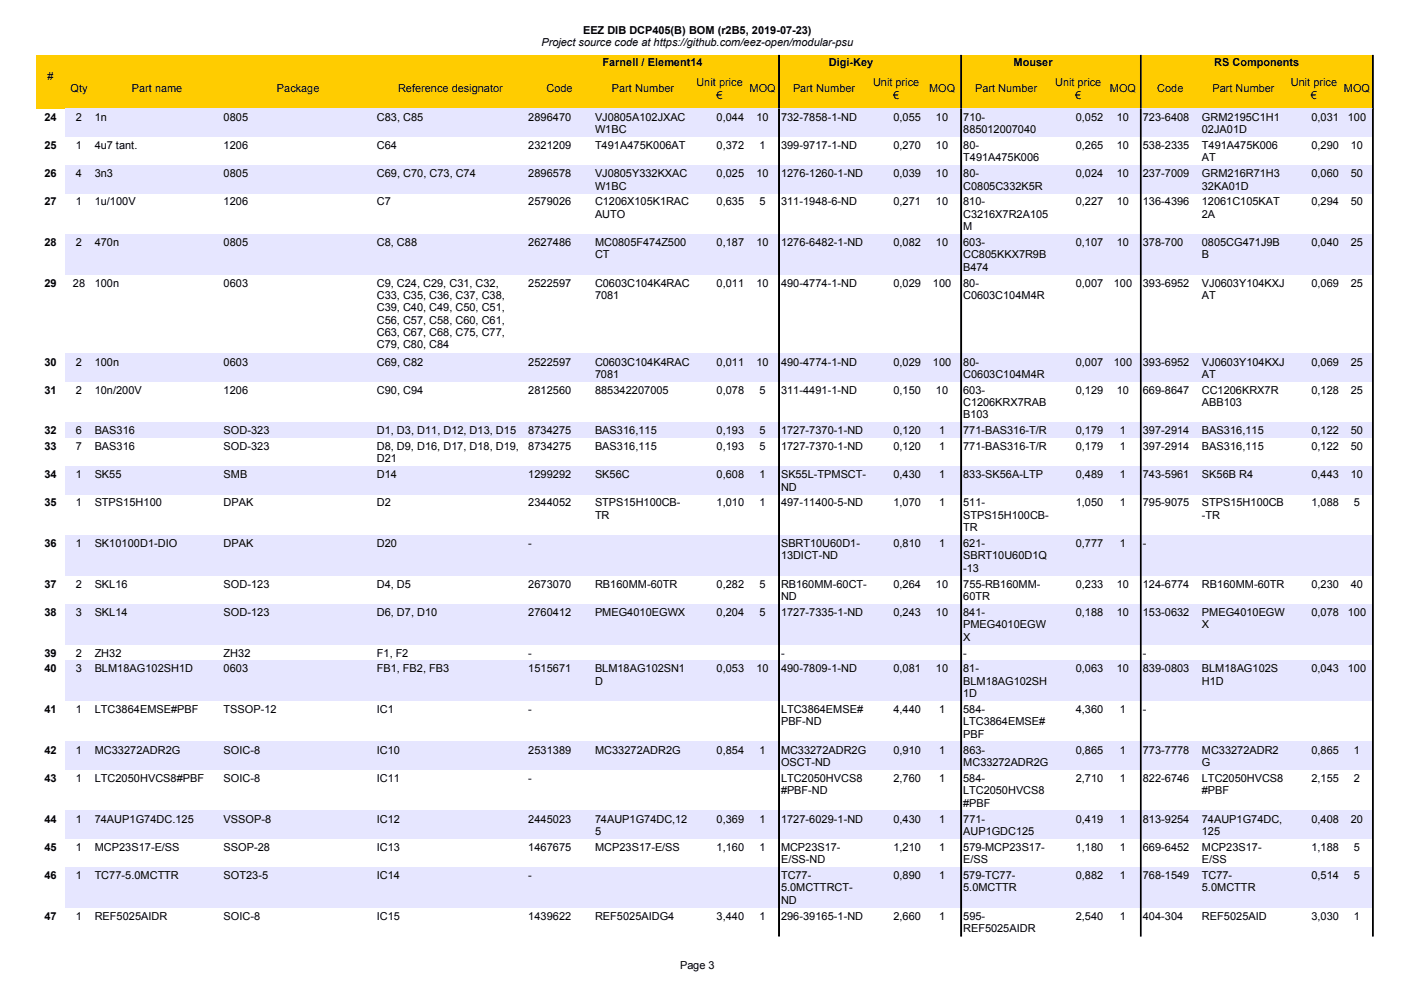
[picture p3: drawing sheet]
<svg xmlns="http://www.w3.org/2000/svg" width="297mm" height="210mm" viewBox="0 0 297 210" stroke-linecap="round" stroke-linejoin="round" font-family="sans-serif">
<defs><g id="words">
<g font-size="2.3">
<text x="114.8" y="9.8">Project source code at https://github.com/eez-open/modular-psu</text>
<text x="123.6" y="7.2">EEZ DIB DCP405(B) BOM (r2B5, 2019-07-23)</text>
<text x="10.1" y="17">#</text>
<text x="127.7" y="13.9">Farnell / Element14</text>
<text x="175.7" y="13.9">Digi-Key</text>
<text x="214.9" y="13.9">Mouser</text>
<text x="257.4" y="13.9">RS Components</text>
<text x="14.9" y="19.6">Qty</text>
<text x="27.9" y="19.6">Part name</text>
<text x="58.7" y="19.6">Package</text>
<text x="84.4" y="19.6">Reference designator</text>
<text x="115.9" y="19.6">Code</text>
<text x="129.8" y="19.6">Part Number</text>
<text x="147.7" y="18.3">Unit price</text>
<text x="151.9" y="20.9">€</text>
<text x="158.9" y="19.5">MOQ</text>
<text x="168.1" y="19.6">Part Number</text>
<text x="185.1" y="18.3">Unit price</text>
<text x="189.4" y="20.9">€</text>
<text x="197" y="19.5">MOQ</text>
<text x="206.7" y="19.6">Part Number</text>
<text x="223.7" y="18.3">Unit price</text>
<text x="228" y="20.9">€</text>
<text x="235.3" y="19.5">MOQ</text>
<text x="245.4" y="19.6">Code</text>
<text x="257.1" y="19.6">Part Number</text>
<text x="273.7" y="18.3">Unit price</text>
<text x="278" y="20.9">€</text>
<text x="284.9" y="19.5">MOQ</text>
<text x="9.4" y="25.6">24</text>
<text x="16.1" y="25.6">2</text>
<text x="20.1" y="25.6">1n</text>
<text x="47.4" y="25.6">0805</text>
<text x="79.9" y="25.6">C83, C85</text>
<text x="112" y="25.6">2896470</text>
<text x="126.2" y="25.6">VJ0805A102JXAC</text>
<text x="126.2" y="28.2">W1BC</text>
<text x="151.9" y="25.6">0,044</text>
<text x="160.4" y="25.6">10</text>
<text x="165.6" y="25.6">732-7858-1-ND</text>
<text x="189.4" y="25.6">0,055</text>
<text x="198.4" y="25.6">10</text>
<text x="204.2" y="25.6">710-</text>
<text x="204.2" y="28.2">885012007040</text>
<text x="228.1" y="25.6">0,052</text>
<text x="236.8" y="25.6">10</text>
<text x="242.3" y="25.6">723-6408</text>
<text x="254.8" y="25.6">GRM2195C1H1</text>
<text x="254.8" y="28.2">02JA01D</text>
<text x="278.1" y="25.6">0,031</text>
<text x="285.8" y="25.6">100</text>
<text x="9.4" y="31.6">25</text>
<text x="16.1" y="31.6">1</text>
<text x="20.1" y="31.6">4u7 tant.</text>
<text x="47.4" y="31.6">1206</text>
<text x="79.9" y="31.6">C64</text>
<text x="112" y="31.6">2321209</text>
<text x="126.2" y="31.6">T491A475K006AT</text>
<text x="151.9" y="31.6">0,372</text>
<text x="161" y="31.6">1</text>
<text x="165.6" y="31.6">399-9717-1-ND</text>
<text x="189.4" y="31.6">0,270</text>
<text x="198.4" y="31.6">10</text>
<text x="204.2" y="31.6">80-</text>
<text x="204.2" y="34.2">T491A475K006</text>
<text x="228.1" y="31.6">0,265</text>
<text x="236.8" y="31.6">10</text>
<text x="242.3" y="31.6">538-2335</text>
<text x="254.8" y="31.6">T491A475K006</text>
<text x="254.8" y="34.2">AT</text>
<text x="278.1" y="31.6">0,290</text>
<text x="286.4" y="31.6">10</text>
<text x="9.4" y="37.6">26</text>
<text x="16.1" y="37.6">4</text>
<text x="20.1" y="37.6">3n3</text>
<text x="47.4" y="37.6">0805</text>
<text x="79.9" y="37.6">C69, C70, C73, C74</text>
<text x="112" y="37.6">2896578</text>
<text x="126.2" y="37.6">VJ0805Y332KXAC</text>
<text x="126.2" y="40.2">W1BC</text>
<text x="151.9" y="37.6">0,025</text>
<text x="160.4" y="37.6">10</text>
<text x="165.6" y="37.6">1276-1260-1-ND</text>
<text x="189.4" y="37.6">0,039</text>
<text x="198.4" y="37.6">10</text>
<text x="204.2" y="37.6">80-</text>
<text x="204.2" y="40.2">C0805C332K5R</text>
<text x="228.1" y="37.6">0,024</text>
<text x="236.8" y="37.6">10</text>
<text x="242.3" y="37.6">237-7009</text>
<text x="254.8" y="37.6">GRM216R71H3</text>
<text x="254.8" y="40.2">32KA01D</text>
<text x="278.1" y="37.6">0,060</text>
<text x="286.4" y="37.6">50</text>
<text x="9.4" y="43.5">27</text>
<text x="16.1" y="43.5">1</text>
<text x="20.1" y="43.5">1u/100V</text>
<text x="47.4" y="43.5">1206</text>
<text x="79.9" y="43.5">C7</text>
<text x="112" y="43.5">2579026</text>
<text x="126.2" y="43.5">C1206X105K1RAC</text>
<text x="126.2" y="46.1">AUTO</text>
<text x="151.9" y="43.5">0,635</text>
<text x="161" y="43.5">5</text>
<text x="165.6" y="43.5">311-1948-6-ND</text>
<text x="189.4" y="43.5">0,271</text>
<text x="198.4" y="43.5">10</text>
<text x="204.2" y="43.5">810-</text>
<text x="204.2" y="46.1">C3216X7R2A105</text>
<text x="228.1" y="43.5">0,227</text>
<text x="236.8" y="43.5">10</text>
<text x="242.3" y="43.5">136-4396</text>
<text x="254.8" y="43.5">12061C105KAT</text>
<text x="254.8" y="46.1">2A</text>
<text x="278.1" y="43.5">0,294</text>
<text x="286.4" y="43.5">50</text>
<text x="9.4" y="52.2">28</text>
<text x="16.1" y="52.2">2</text>
<text x="20.1" y="52.2">470n</text>
<text x="47.4" y="52.2">0805</text>
<text x="79.9" y="52.2">C8, C88</text>
<text x="112" y="52.2">2627486</text>
<text x="126.2" y="52.2">MC0805F474Z500</text>
<text x="151.9" y="52.2">0,187</text>
<text x="160.4" y="52.2">10</text>
<text x="165.6" y="52.2">1276-6482-1-ND</text>
<text x="189.4" y="52.2">0,082</text>
<text x="198.4" y="52.2">10</text>
<text x="204.2" y="48.8">M</text>
<text x="204.2" y="52.2">603-</text>
<text x="228.1" y="52.2">0,107</text>
<text x="236.8" y="52.2">10</text>
<text x="242.3" y="52.2">378-700</text>
<text x="254.8" y="52.2">0805CG471J9B</text>
<text x="278.1" y="52.2">0,040</text>
<text x="286.4" y="52.2">25</text>
<text x="126.2" y="54.8">CT</text>
<text x="204.2" y="54.8">CC805KKX7R9B</text>
<text x="204.2" y="57.4">B474</text>
<text x="254.8" y="54.8">B</text>
<text x="9.4" y="60.8">29</text>
<text x="15.5" y="60.8">28</text>
<text x="20.1" y="60.8">100n</text>
<text x="47.4" y="60.8">0603</text>
<text x="79.9" y="60.8">C9, C24, C29, C31, C32,</text>
<text x="79.9" y="63.4">C33, C35, C36, C37, C38,</text>
<text x="112" y="60.8">2522597</text>
<text x="126.2" y="60.8">C0603C104K4RAC</text>
<text x="126.2" y="63.4">7081</text>
<text x="151.9" y="60.8">0,011</text>
<text x="160.4" y="60.8">10</text>
<text x="165.6" y="60.8">490-4774-1-ND</text>
<text x="189.4" y="60.8">0,029</text>
<text x="197.8" y="60.8">100</text>
<text x="204.2" y="60.8">80-</text>
<text x="204.2" y="63.4">C0603C104M4R</text>
<text x="228.1" y="60.8">0,007</text>
<text x="236.1" y="60.8">100</text>
<text x="242.3" y="60.8">393-6952</text>
<text x="254.8" y="60.8">VJ0603Y104KXJ</text>
<text x="254.8" y="63.4">AT</text>
<text x="278.1" y="60.8">0,069</text>
<text x="286.4" y="60.8">25</text>
<text x="79.9" y="66">C39, C40, C49, C50, C51,</text>
<text x="79.9" y="68.6">C56, C57, C58, C60, C61,</text>
<text x="79.9" y="71.2">C63, C67, C68, C75, C77,</text>
<text x="9.4" y="77.5">30</text>
<text x="16.1" y="77.5">2</text>
<text x="20.1" y="77.5">100n</text>
<text x="47.4" y="77.5">0603</text>
<text x="79.9" y="77.5">C69, C82</text>
<text x="79.9" y="73.8">C79, C80, C84</text>
<text x="112" y="77.5">2522597</text>
<text x="126.2" y="77.5">C0603C104K4RAC</text>
<text x="151.9" y="77.5">0,011</text>
<text x="160.4" y="77.5">10</text>
<text x="165.6" y="77.5">490-4774-1-ND</text>
<text x="189.4" y="77.5">0,029</text>
<text x="197.8" y="77.5">100</text>
<text x="204.2" y="77.5">80-</text>
<text x="228.1" y="77.5">0,007</text>
<text x="236.1" y="77.5">100</text>
<text x="242.3" y="77.5">393-6952</text>
<text x="254.8" y="77.5">VJ0603Y104KXJ</text>
<text x="278.1" y="77.5">0,069</text>
<text x="286.4" y="77.5">25</text>
<text x="9.4" y="83.5">31</text>
<text x="16.1" y="83.5">2</text>
<text x="20.1" y="83.5">10n/200V</text>
<text x="47.4" y="83.5">1206</text>
<text x="79.9" y="83.5">C90, C94</text>
<text x="112" y="83.5">2812560</text>
<text x="126.2" y="83.5">885342207005</text>
<text x="126.2" y="80.1">7081</text>
<text x="151.9" y="83.5">0,078</text>
<text x="161" y="83.5">5</text>
<text x="165.6" y="83.5">311-4491-1-ND</text>
<text x="189.4" y="83.5">0,150</text>
<text x="198.4" y="83.5">10</text>
<text x="204.2" y="83.5">603-</text>
<text x="204.2" y="80.1">C0603C104M4R</text>
<text x="228.1" y="83.5">0,129</text>
<text x="236.8" y="83.5">10</text>
<text x="242.3" y="83.5">669-8647</text>
<text x="254.8" y="80.1">AT</text>
<text x="254.8" y="83.5">CC1206KRX7R</text>
<text x="278.1" y="83.5">0,128</text>
<text x="286.4" y="83.5">25</text>
<text x="204.2" y="86.1">C1206KRX7RAB</text>
<text x="204.2" y="88.7">B103</text>
<text x="254.8" y="86.1">ABB103</text>
<text x="9.4" y="92.1">32</text>
<text x="9.4" y="95.4">33</text>
<text x="16.1" y="92.1">6</text>
<text x="16.1" y="95.4">7</text>
<text x="20.1" y="92.1">BAS316</text>
<text x="20.1" y="95.4">BAS316</text>
<text x="47.4" y="92.1">SOD-323</text>
<text x="47.4" y="95.4">SOD-323</text>
<text x="79.9" y="92.1">D1, D3, D11, D12, D13, D15</text>
<text x="79.9" y="95.4">D8, D9, D16, D17, D18, D19,</text>
<text x="112" y="92.1">8734275</text>
<text x="112" y="95.4">8734275</text>
<text x="126.2" y="92.1">BAS316,115</text>
<text x="126.2" y="95.4">BAS316,115</text>
<text x="151.9" y="92.1">0,193</text>
<text x="151.9" y="95.4">0,193</text>
<text x="161" y="92.1">5</text>
<text x="161" y="95.4">5</text>
<text x="165.6" y="92.1">1727-7370-1-ND</text>
<text x="165.6" y="95.4">1727-7370-1-ND</text>
<text x="189.4" y="92.1">0,120</text>
<text x="189.4" y="95.4">0,120</text>
<text x="199.1" y="92.1">1</text>
<text x="199.1" y="95.4">1</text>
<text x="204.2" y="92.1">771-BAS316-T/R</text>
<text x="204.2" y="95.4">771-BAS316-T/R</text>
<text x="228.1" y="92.1">0,179</text>
<text x="228.1" y="95.4">0,179</text>
<text x="237.5" y="92.1">1</text>
<text x="237.5" y="95.4">1</text>
<text x="242.3" y="92.1">397-2914</text>
<text x="242.3" y="95.4">397-2914</text>
<text x="254.8" y="92.1">BAS316,115</text>
<text x="254.8" y="95.4">BAS316,115</text>
<text x="278.1" y="92.1">0,122</text>
<text x="278.1" y="95.4">0,122</text>
<text x="286.4" y="92.1">50</text>
<text x="286.4" y="95.4">50</text>
<text x="9.4" y="101.4">34</text>
<text x="16.1" y="101.4">1</text>
<text x="20.1" y="101.4">SK55</text>
<text x="47.4" y="101.4">SMB</text>
<text x="79.9" y="101.4">D14</text>
<text x="79.9" y="98">D21</text>
<text x="112" y="101.4">1299292</text>
<text x="126.2" y="101.4">SK56C</text>
<text x="151.9" y="101.4">0,608</text>
<text x="161" y="101.4">1</text>
<text x="165.6" y="101.4">SK55L-TPMSCT-</text>
<text x="189.4" y="101.4">0,430</text>
<text x="199.1" y="101.4">1</text>
<text x="204.2" y="101.4">833-SK56A-LTP</text>
<text x="228.1" y="101.4">0,489</text>
<text x="237.5" y="101.4">1</text>
<text x="242.3" y="101.4">743-5961</text>
<text x="254.8" y="101.4">SK56B R4</text>
<text x="278.1" y="101.4">0,443</text>
<text x="286.4" y="101.4">10</text>
<text x="9.4" y="107.4">35</text>
<text x="16.1" y="107.4">1</text>
<text x="20.1" y="107.4">STPS15H100</text>
<text x="47.4" y="107.4">DPAK</text>
<text x="79.9" y="107.4">D2</text>
<text x="112" y="107.4">2344052</text>
<text x="126.2" y="107.4">STPS15H100CB-</text>
<text x="151.9" y="107.4">1,010</text>
<text x="161" y="107.4">1</text>
<text x="165.6" y="107.4">497-11400-5-ND</text>
<text x="165.6" y="104">ND</text>
<text x="189.4" y="107.4">1,070</text>
<text x="199.1" y="107.4">1</text>
<text x="204.2" y="107.4">511-</text>
<text x="228.1" y="107.4">1,050</text>
<text x="237.5" y="107.4">1</text>
<text x="242.3" y="107.4">795-9075</text>
<text x="254.8" y="107.4">STPS15H100CB</text>
<text x="278.1" y="107.4">1,088</text>
<text x="287.1" y="107.4">5</text>
<text x="126.2" y="110">TR</text>
<text x="204.2" y="110">STPS15H100CB-</text>
<text x="204.2" y="112.6">TR</text>
<text x="254.8" y="110">-TR</text>
<text x="9.4" y="116">36</text>
<text x="16.1" y="116">1</text>
<text x="20.1" y="116">SK10100D1-DIO</text>
<text x="47.4" y="116">DPAK</text>
<text x="79.9" y="116">D20</text>
<text x="112" y="116">-</text>
<text x="165.6" y="116">SBRT10U60D1-</text>
<text x="165.6" y="118.6">13DICT-ND</text>
<text x="189.4" y="116">0,810</text>
<text x="199.1" y="116">1</text>
<text x="204.2" y="116">621-</text>
<text x="204.2" y="118.6">SBRT10U60D1Q</text>
<text x="228.1" y="116">0,777</text>
<text x="237.5" y="116">1</text>
<text x="242.3" y="116">-</text>
<text x="9.4" y="124.6">37</text>
<text x="16.1" y="124.6">2</text>
<text x="20.1" y="124.6">SKL16</text>
<text x="47.4" y="124.6">SOD-123</text>
<text x="79.9" y="124.6">D4, D5</text>
<text x="112" y="124.6">2673070</text>
<text x="126.2" y="124.6">RB160MM-60TR</text>
<text x="151.9" y="124.6">0,282</text>
<text x="161" y="124.6">5</text>
<text x="165.6" y="124.6">RB160MM-60CT-</text>
<text x="189.4" y="124.6">0,264</text>
<text x="198.4" y="124.6">10</text>
<text x="204.2" y="121.2">-13</text>
<text x="204.2" y="124.6">755-RB160MM-</text>
<text x="228.1" y="124.6">0,233</text>
<text x="236.8" y="124.6">10</text>
<text x="242.3" y="124.6">124-6774</text>
<text x="254.8" y="124.6">RB160MM-60TR</text>
<text x="278.1" y="124.6">0,230</text>
<text x="286.4" y="124.6">40</text>
<text x="9.4" y="130.6">38</text>
<text x="16.1" y="130.6">3</text>
<text x="20.1" y="130.6">SKL14</text>
<text x="47.4" y="130.6">SOD-123</text>
<text x="79.9" y="130.6">D6, D7, D10</text>
<text x="112" y="130.6">2760412</text>
<text x="126.2" y="130.6">PMEG4010EGWX</text>
<text x="151.9" y="130.6">0,204</text>
<text x="161" y="130.6">5</text>
<text x="165.6" y="130.6">1727-7335-1-ND</text>
<text x="165.6" y="127.2">ND</text>
<text x="189.4" y="130.6">0,243</text>
<text x="198.4" y="130.6">10</text>
<text x="204.2" y="130.6">841-</text>
<text x="204.2" y="127.2">60TR</text>
<text x="228.1" y="130.6">0,188</text>
<text x="236.8" y="130.6">10</text>
<text x="242.3" y="130.6">153-0632</text>
<text x="254.8" y="130.6">PMEG4010EGW</text>
<text x="278.1" y="130.6">0,078</text>
<text x="285.8" y="130.6">100</text>
<text x="204.2" y="133.2">PMEG4010EGW</text>
<text x="204.2" y="135.8">X</text>
<text x="254.8" y="133.2">X</text>
<text x="9.4" y="139.3">39</text>
<text x="9.4" y="142.6">40</text>
<text x="16.1" y="139.3">2</text>
<text x="16.1" y="142.6">3</text>
<text x="20.1" y="139.3">ZH32</text>
<text x="20.1" y="142.6">BLM18AG102SH1D</text>
<text x="47.4" y="139.3">ZH32</text>
<text x="47.4" y="142.6">0603</text>
<text x="79.9" y="139.3">F1, F2</text>
<text x="79.9" y="142.6">FB1, FB2, FB3</text>
<text x="112" y="139.3">-</text>
<text x="112" y="142.6">1515671</text>
<text x="126.2" y="142.6">BLM18AG102SN1</text>
<text x="151.9" y="142.6">0,053</text>
<text x="160.4" y="142.6">10</text>
<text x="165.6" y="139.3">-</text>
<text x="165.6" y="142.6">490-7809-1-ND</text>
<text x="189.4" y="142.6">0,081</text>
<text x="198.4" y="142.6">10</text>
<text x="204.2" y="139.3">-</text>
<text x="204.2" y="142.6">81-</text>
<text x="228.1" y="142.6">0,063</text>
<text x="236.8" y="142.6">10</text>
<text x="242.3" y="139.3">-</text>
<text x="242.3" y="142.6">839-0803</text>
<text x="254.8" y="142.6">BLM18AG102S</text>
<text x="278.1" y="142.6">0,043</text>
<text x="285.8" y="142.6">100</text>
<text x="126.2" y="145.2">D</text>
<text x="204.2" y="145.2">BLM18AG102SH</text>
<text x="204.2" y="147.8">1D</text>
<text x="254.8" y="145.2">H1D</text>
<text x="9.4" y="151.2">41</text>
<text x="16.1" y="151.2">1</text>
<text x="20.1" y="151.2">LTC3864EMSE#PBF</text>
<text x="47.4" y="151.2">TSSOP-12</text>
<text x="79.9" y="151.2">IC1</text>
<text x="112" y="151.2">-</text>
<text x="165.6" y="151.2">LTC3864EMSE#</text>
<text x="165.6" y="153.8">PBF-ND</text>
<text x="189.4" y="151.2">4,440</text>
<text x="199.1" y="151.2">1</text>
<text x="204.2" y="151.2">584-</text>
<text x="204.2" y="153.8">LTC3864EMSE#</text>
<text x="228.1" y="151.2">4,360</text>
<text x="237.5" y="151.2">1</text>
<text x="242.3" y="151.2">-</text>
<text x="9.4" y="159.8">42</text>
<text x="16.1" y="159.8">1</text>
<text x="20.1" y="159.8">MC33272ADR2G</text>
<text x="47.4" y="159.8">SOIC-8</text>
<text x="79.9" y="159.8">IC10</text>
<text x="112" y="159.8">2531389</text>
<text x="126.2" y="159.8">MC33272ADR2G</text>
<text x="151.9" y="159.8">0,854</text>
<text x="161" y="159.8">1</text>
<text x="165.6" y="159.8">MC33272ADR2G</text>
<text x="189.4" y="159.8">0,910</text>
<text x="199.1" y="159.8">1</text>
<text x="204.2" y="156.4">PBF</text>
<text x="204.2" y="159.8">863-</text>
<text x="228.1" y="159.8">0,865</text>
<text x="237.5" y="159.8">1</text>
<text x="242.3" y="159.8">773-7778</text>
<text x="254.8" y="159.8">MC33272ADR2</text>
<text x="278.1" y="159.8">0,865</text>
<text x="287.1" y="159.8">1</text>
<text x="9.4" y="165.8">43</text>
<text x="16.1" y="165.8">1</text>
<text x="20.1" y="165.8">LTC2050HVCS8#PBF</text>
<text x="47.4" y="165.8">SOIC-8</text>
<text x="79.9" y="165.8">IC11</text>
<text x="112" y="165.8">-</text>
<text x="165.6" y="162.5">OSCT-ND</text>
<text x="165.6" y="165.8">LTC2050HVCS8</text>
<text x="189.4" y="165.8">2,760</text>
<text x="199.1" y="165.8">1</text>
<text x="204.2" y="165.8">584-</text>
<text x="204.2" y="162.5">MC33272ADR2G</text>
<text x="228.1" y="165.8">2,710</text>
<text x="237.5" y="165.8">1</text>
<text x="242.3" y="165.8">822-6746</text>
<text x="254.8" y="162.5">G</text>
<text x="254.8" y="165.8">LTC2050HVCS8</text>
<text x="278.1" y="165.8">2,155</text>
<text x="287.1" y="165.8">2</text>
<text x="165.6" y="168.4">#PBF-ND</text>
<text x="204.2" y="168.4">LTC2050HVCS8</text>
<text x="204.2" y="171">#PBF</text>
<text x="254.8" y="168.4">#PBF</text>
<text x="9.4" y="174.4">44</text>
<text x="16.1" y="174.4">1</text>
<text x="20.1" y="174.4">74AUP1G74DC.125</text>
<text x="47.4" y="174.4">VSSOP-8</text>
<text x="79.9" y="174.4">IC12</text>
<text x="112" y="174.4">2445023</text>
<text x="126.2" y="174.4">74AUP1G74DC,12</text>
<text x="126.2" y="177.1">5</text>
<text x="151.9" y="174.4">0,369</text>
<text x="161" y="174.4">1</text>
<text x="165.6" y="174.4">1727-6029-1-ND</text>
<text x="189.4" y="174.4">0,430</text>
<text x="199.1" y="174.4">1</text>
<text x="204.2" y="174.4">771-</text>
<text x="204.2" y="177.1">AUP1GDC125</text>
<text x="228.1" y="174.4">0,419</text>
<text x="237.5" y="174.4">1</text>
<text x="242.3" y="174.4">813-9254</text>
<text x="254.8" y="174.4">74AUP1G74DC,</text>
<text x="254.8" y="177.1">125</text>
<text x="278.1" y="174.4">0,408</text>
<text x="286.4" y="174.4">20</text>
<text x="9.4" y="180.4">45</text>
<text x="16.1" y="180.4">1</text>
<text x="20.1" y="180.4">MCP23S17-E/SS</text>
<text x="47.4" y="180.4">SSOP-28</text>
<text x="79.9" y="180.4">IC13</text>
<text x="112" y="180.4">1467675</text>
<text x="126.2" y="180.4">MCP23S17-E/SS</text>
<text x="151.9" y="180.4">1,160</text>
<text x="161" y="180.4">1</text>
<text x="165.6" y="180.4">MCP23S17-</text>
<text x="165.6" y="183.1">E/SS-ND</text>
<text x="189.4" y="180.4">1,210</text>
<text x="199.1" y="180.4">1</text>
<text x="204.2" y="180.4">579-MCP23S17-</text>
<text x="204.2" y="183.1">E/SS</text>
<text x="228.1" y="180.4">1,180</text>
<text x="237.5" y="180.4">1</text>
<text x="242.3" y="180.4">669-6452</text>
<text x="254.8" y="180.4">MCP23S17-</text>
<text x="254.8" y="183.1">E/SS</text>
<text x="278.1" y="180.4">1,188</text>
<text x="287.1" y="180.4">5</text>
<text x="9.4" y="186.4">46</text>
<text x="16.1" y="186.4">1</text>
<text x="20.1" y="186.4">TC77-5.0MCTTR</text>
<text x="47.4" y="186.4">SOT23-5</text>
<text x="79.9" y="186.4">IC14</text>
<text x="112" y="186.4">-</text>
<text x="165.6" y="186.4">TC77-</text>
<text x="165.6" y="189">5.0MCTTRCT-</text>
<text x="165.6" y="191.6">ND</text>
<text x="189.4" y="186.4">0,890</text>
<text x="199.1" y="186.4">1</text>
<text x="204.2" y="186.4">579-TC77-</text>
<text x="204.2" y="189">5.0MCTTR</text>
<text x="228.1" y="186.4">0,882</text>
<text x="237.5" y="186.4">1</text>
<text x="242.3" y="186.4">768-1549</text>
<text x="254.8" y="186.4">TC77-</text>
<text x="254.8" y="189">5.0MCTTR</text>
<text x="278.1" y="186.4">0,514</text>
<text x="287.1" y="186.4">5</text>
<text x="9.4" y="195.1">47</text>
<text x="16.1" y="195.1">1</text>
<text x="20.1" y="195.1">REF5025AIDR</text>
<text x="47.4" y="195.1">SOIC-8</text>
<text x="79.9" y="195.1">IC15</text>
<text x="112" y="195.1">1439622</text>
<text x="126.2" y="195.1">REF5025AIDG4</text>
<text x="151.9" y="195.1">3,440</text>
<text x="161" y="195.1">1</text>
<text x="165.6" y="195.1">296-39165-1-ND</text>
<text x="189.4" y="195.1">2,660</text>
<text x="199.1" y="195.1">1</text>
<text x="204.2" y="195.1">595-</text>
<text x="204.2" y="197.7">REF5025AIDR</text>
<text x="228.1" y="195.1">2,540</text>
<text x="237.5" y="195.1">1</text>
<text x="242.3" y="195.1">404-304</text>
<text x="254.8" y="195.1">REF5025AID</text>
<text x="278.1" y="195.1">3,030</text>
<text x="287.1" y="195.1">1</text>
<text x="144.2" y="205.4">Page 3</text>
</g>
</g></defs>
<path d="M7.6 11.7h283.4v11.3h-283.4z" fill-rule="evenodd" fill="#fc0"/>
<g fill="#000" stroke="#000" stroke-width=".21">
<path d="M165.1 11.7h.1v11.4h-.1z" fill-rule="evenodd"/>
<path d="M203.7 11.7h.2v11.4h-.2z" fill-rule="evenodd"/>
<path d="M241.8 11.7h.1v11.4h-.1z" fill-rule="evenodd"/>
<path d="M291 11.7h.1v11.4h-.1z" fill-rule="evenodd"/>
</g>
<g fill="#e6e6ff">
<path d="M13.9 23.1h277.1v5.9h-277.1z" fill-rule="evenodd"/>
<path d="M13.9 35h277.1v6h-277.1z" fill-rule="evenodd"/>
<path d="M13.9 49.6h277.1v8.6h-277.1z" fill-rule="evenodd"/>
<path d="M13.9 74.9h277.1v6h-277.1z" fill-rule="evenodd"/>
<path d="M13.9 89.6h277.1v3.3h-277.1z" fill-rule="evenodd"/>
<path d="M13.9 98.8h277.1v6h-277.1z" fill-rule="evenodd"/>
<path d="M13.9 113.5h277.1v8.6h-277.1z" fill-rule="evenodd"/>
<path d="M13.9 128.1h277.1v8.6h-277.1z" fill-rule="evenodd"/>
<path d="M13.9 140h277.1v8.6h-277.1z" fill-rule="evenodd"/>
<path d="M13.9 157.3h277.1v6h-277.1z" fill-rule="evenodd"/>
<path d="M13.9 171.9h277.1v6h-277.1z" fill-rule="evenodd"/>
<path d="M13.9 183.9h277.1v8.6h-277.1z" fill-rule="evenodd"/>
</g>
<g fill="#000" stroke="#000" stroke-width=".21">
<path d="M165.1 23.1h.1v175.4h-.1z" fill-rule="evenodd"/>
<path d="M203.7 23.1h.2v175.4h-.2z" fill-rule="evenodd"/>
<path d="M241.8 23.1h.1v175.4h-.1z" fill-rule="evenodd"/>
<path d="M291 23.1h.1v175.4h-.1z" fill-rule="evenodd"/>
</g>
<use href="#words"/>
</svg>
